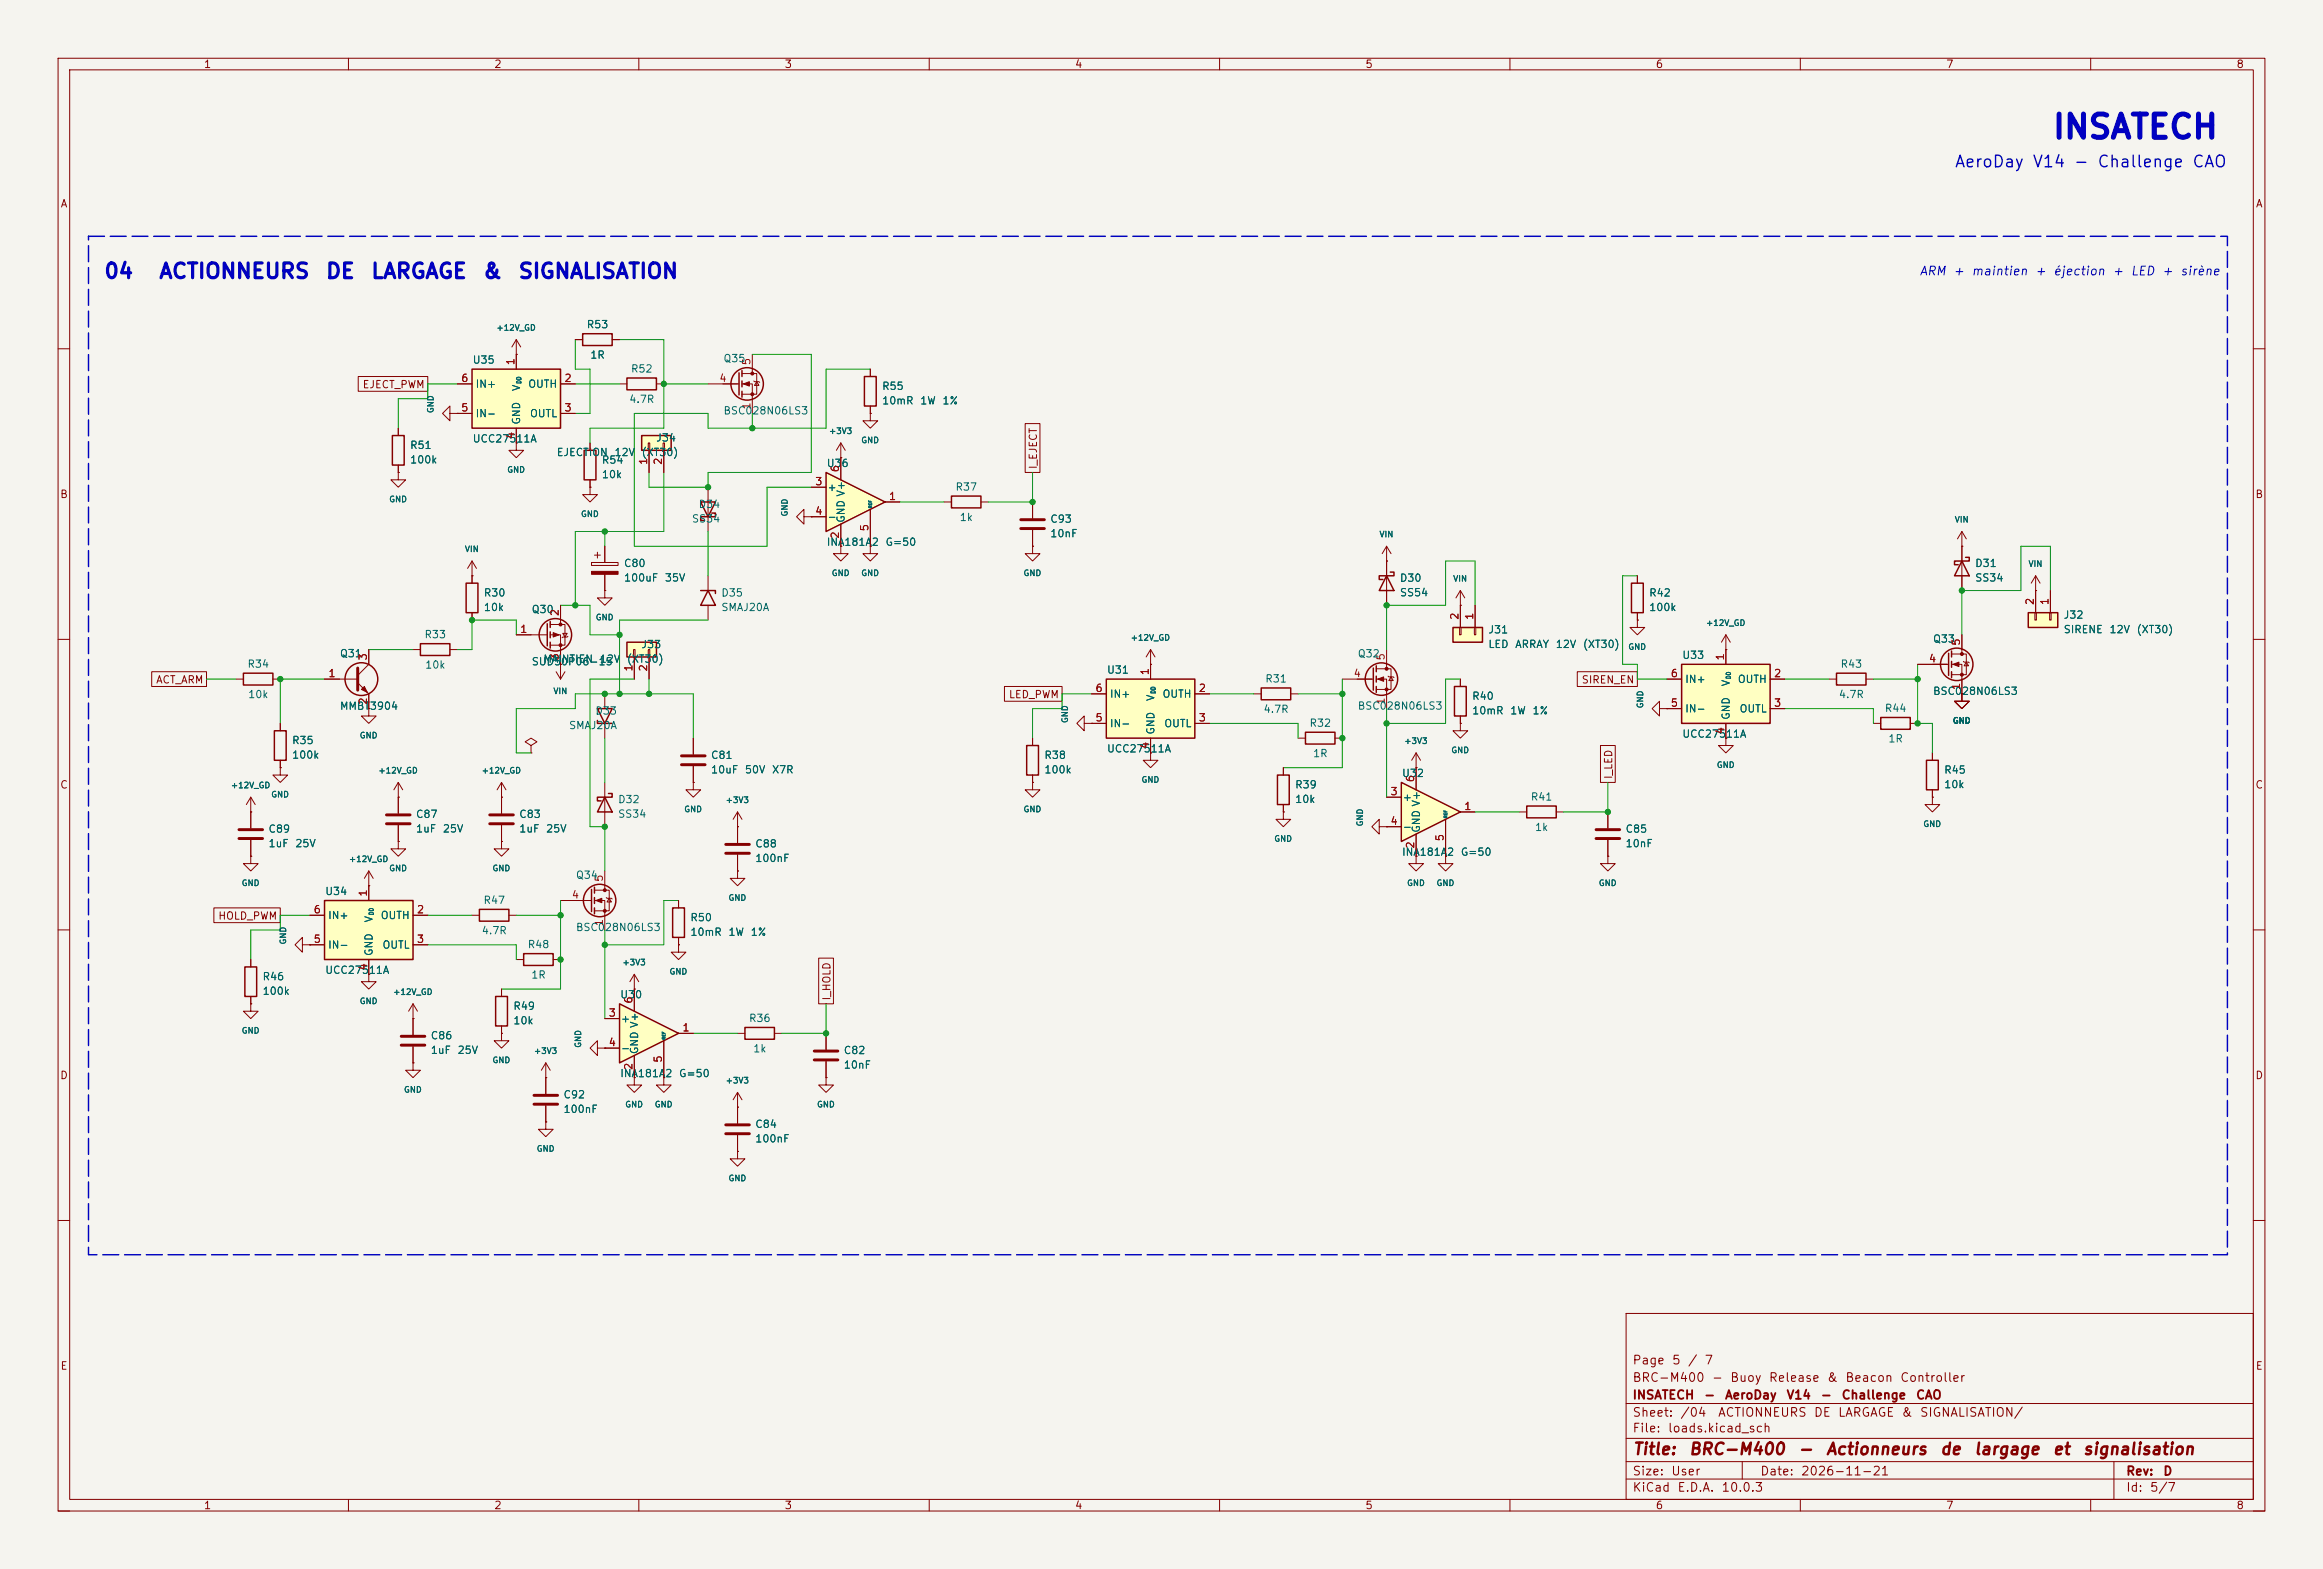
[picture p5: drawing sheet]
<svg xmlns="http://www.w3.org/2000/svg" width="400mm" height="270mm" viewBox="0 0 400 270" stroke-linecap="round" stroke-linejoin="round" font-family="sans-serif">
<defs><g id="words">
<text font-size="4" fill="#0000c2" x="353.2" y="24.8">INSATECH</text>
<g font-size="2.5" fill="#0000c2">
<text x="17.8" y="48.6">04</text>
<text x="27.2" y="48.6">ACTIONNEURS</text>
<text x="55.9" y="48.6">DE</text>
<text x="63.7" y="48.6">LARGAGE</text>
<text x="83" y="48.6">&amp;</text>
<text x="89.1" y="48.6">SIGNALISATION</text>
</g>
<text font-size="2" fill="#0000c2" x="336.5" y="29.3">AeroDay V14 - Challenge CAO</text>
<g font-size="2" fill="#840000">
<text x="281" y="250.9">Title:</text>
<text x="290.7" y="250.9">BRC-M400</text>
<text x="309.5" y="250.9">-</text>
<text x="314.3" y="250.9">Actionneurs</text>
<text x="333.9" y="250.9">de</text>
<text x="339.8" y="250.9">largage</text>
<text x="353.3" y="250.9">et</text>
<text x="358.5" y="250.9">signalisation</text>
</g>
<g font-size="1.5" fill="#0000c2">
<text x="330.4" y="47.8">ARM</text>
<text x="336.2" y="47.8">+</text>
<text x="339.4" y="47.8">maintien</text>
<text x="350.3" y="47.8">+</text>
<text x="353.5" y="47.8">éjection</text>
<text x="363.6" y="47.8">+</text>
<text x="366.8" y="47.8">LED</text>
<text x="372.1" y="47.8">+</text>
<text x="375.3" y="47.8">sirène</text>
</g>
<g font-size="1.5" fill="#840000">
<text x="281" y="238.2">BRC-M400</text>
<text x="281" y="235.2">Page</text>
<text x="287.8" y="235.2">5</text>
<text x="290.5" y="235.2">/</text>
<text x="293.4" y="235.2">7</text>
<text x="294.7" y="238.2">-</text>
<text x="297.8" y="238.2">Buoy</text>
<text x="304.5" y="238.2">Release</text>
<text x="314.5" y="238.2">&amp;</text>
<text x="317.6" y="238.2">Beacon</text>
<text x="327.1" y="238.2">Controller</text>
<text x="281" y="244.2">Sheet:</text>
<text x="281" y="241.2">INSATECH</text>
<text x="289.2" y="244.2">/04</text>
<text x="293.3" y="241.2">-</text>
<text x="295.7" y="244.2">ACTIONNEURS</text>
<text x="296.9" y="241.2">AeroDay</text>
<text x="307.5" y="241.2">V14</text>
<text x="312.2" y="244.2">DE</text>
<text x="313.4" y="241.2">-</text>
<text x="316.4" y="244.2">LARGAGE</text>
<text x="317" y="241.2">Challenge</text>
<text x="327.3" y="244.2">&amp;</text>
<text x="329.8" y="241.2">CAO</text>
<text x="330.5" y="244.2">SIGNALISATION/</text>
<text x="281" y="246.9">File:</text>
<text x="287.1" y="246.9">loads.kicad_sch</text>
<text x="281" y="257.1">KiCad</text>
<text x="281" y="254.3">Size:</text>
<text x="287.7" y="254.3">User</text>
<text x="288.7" y="257.1">E.D.A.</text>
<text x="296.3" y="257.1">10.0.3</text>
<text x="303" y="254.3">Date:</text>
<text x="310" y="254.3">2026-11-21</text>
<text x="366" y="254.3">Rev:</text>
<text x="366" y="257.1">Id:</text>
<text x="370.1" y="257.1">5/7</text>
<text x="372.4" y="254.3">D</text>
</g>
<g font-size="1.3" fill="#840000">
<text x="35" y="12">1</text>
<text x="85" y="12">2</text>
<text x="135" y="12">3</text>
<text x="185" y="12">4</text>
<text x="235" y="12">5</text>
<text x="285" y="12">6</text>
<text x="335" y="12">7</text>
<text x="385" y="12">8</text>
<text x="10.3" y="36">A</text>
<text x="388.3" y="36">A</text>
<text x="62.3" y="67.1">EJECT_PWM</text>
<text x="178.9" y="80.8" transform="rotate(-90 178.9 80.8)">I_EJECT</text>
<text x="10.3" y="86">B</text>
<text x="388.3" y="86">B</text>
<text x="26.8" y="117.9">ACT_ARM</text>
<text x="272.2" y="117.9">SIREN_EN</text>
<text x="173.6" y="120.5">LED_PWM</text>
<text x="10.3" y="136">C</text>
<text x="277.9" y="134.2" transform="rotate(-90 277.9 134.2)">I_LED</text>
<text x="388.3" y="136">C</text>
<text x="37.5" y="158.6">HOLD_PWM</text>
<text x="143.3" y="172.3" transform="rotate(-90 143.3 172.3)">I_HOLD</text>
<text x="10.3" y="186">D</text>
<text x="388.3" y="186">D</text>
<text x="10.3" y="236">E</text>
<text x="388.3" y="236">E</text>
<text x="35" y="260">1</text>
<text x="85" y="260">2</text>
<text x="135" y="260">3</text>
<text x="185" y="260">4</text>
<text x="235" y="260">5</text>
<text x="285" y="260">6</text>
<text x="335" y="260">7</text>
<text x="385" y="260">8</text>
</g>
<g font-size="1.3" fill="#006464">
<text x="100.9" y="56.8">R53</text>
<text x="81.3" y="62.9">U35</text>
<text x="101.5" y="62">1R</text>
<text x="108.5" y="64.4">R52</text>
<text x="124.5" y="62.6">Q35</text>
<text x="81.8" y="67">IN+</text>
<text x="89.9" y="67.4" transform="rotate(-90 89.9 67.4)">V</text>
<text x="90.8" y="67">OUTH</text>
<text x="108.2" y="69.7">4.7R</text>
<text x="124.5" y="71.6">BSC028N06LS3</text>
<text x="151.8" y="69.9">10mR</text>
<text x="151.8" y="67.4">R55</text>
<text x="158.3" y="69.9">1W</text>
<text x="162.2" y="69.9">1%</text>
<text x="70.5" y="77.6">R51</text>
<text x="81.3" y="76.5">UCC27511A</text>
<text x="81.8" y="72.1">IN-</text>
<text x="89.9" y="73.2" transform="rotate(-90 89.9 73.2)">GND</text>
<text x="91.2" y="72.1">OUTL</text>
<text x="112.9" y="76.3">J34</text>
<text x="70.5" y="80.1">100k</text>
<text x="95.8" y="78.8">EJECTION</text>
<text x="103.5" y="82.6">10k</text>
<text x="103.5" y="80.1">R54</text>
<text x="105.7" y="78.8">12V</text>
<text x="110.4" y="78.8">(XT30)</text>
<text x="142.2" y="80.7">U36</text>
<text x="120.2" y="87.7">D34</text>
<text x="142.4" y="84.8">+</text>
<text x="142.4" y="89.9">-</text>
<text x="164.4" y="84.7">R37</text>
<text x="165.1" y="90">1k</text>
<text x="119" y="90.2">SS34</text>
<text x="142.2" y="94.2">INA181A2</text>
<text x="145.8" y="90.1" transform="rotate(-90 145.8 90.1)">GND V+</text>
<text x="152.4" y="94.2">G=50</text>
<text x="180.7" y="90.3">C93</text>
<text x="180.7" y="92.8">10nF</text>
<text x="107.3" y="100.4">100uF</text>
<text x="107.3" y="97.9">C80</text>
<text x="114.4" y="100.4">35V</text>
<text x="240.9" y="100.4">D30</text>
<text x="340" y="97.9">D31</text>
<text x="340" y="100.4">SS34</text>
<text x="83.2" y="105.5">10k</text>
<text x="83.2" y="103">R30</text>
<text x="91.4" y="105.8">Q30</text>
<text x="124.1" y="105.5">SMAJ20A</text>
<text x="124.1" y="103">D35</text>
<text x="240.9" y="102.9">SS54</text>
<text x="283.9" y="103">R42</text>
<text x="283.9" y="105.5">100k</text>
<text x="355.2" y="106.8">J32</text>
<text x="58.4" y="113.4">Q31</text>
<text x="73" y="110.1">R33</text>
<text x="110.3" y="111.9">J33</text>
<text x="233.7" y="113.4">Q32</text>
<text x="256.2" y="109.3">J31</text>
<text x="256.2" y="111.8">LED</text>
<text x="260.8" y="111.8">ARRAY</text>
<text x="267.8" y="111.8">12V</text>
<text x="272.5" y="111.8">(XT30)</text>
<text x="289.6" y="113.7">U33</text>
<text x="332.7" y="110.9">Q33</text>
<text x="355.2" y="109.3">SIRENE</text>
<text x="363.1" y="109.3">12V</text>
<text x="367.8" y="109.3">(XT30)</text>
<text x="42.5" y="115.2">R34</text>
<text x="73.1" y="115.4">10k</text>
<text x="91.4" y="114.8">SUD50P06-15</text>
<text x="93.5" y="114.4">MAINTIEN</text>
<text x="103.2" y="114.4">12V</text>
<text x="107.8" y="114.4">(XT30)</text>
<text x="190.5" y="116.2">U31</text>
<text x="217.8" y="117.8">R31</text>
<text x="290.1" y="117.8">IN+</text>
<text x="298.2" y="118.2" transform="rotate(-90 298.2 118.2)">V</text>
<text x="299.1" y="117.8">OUTH</text>
<text x="316.8" y="115.2">R43</text>
<text x="332.7" y="119.9">BSC028N06LS3</text>
<text x="42.6" y="120.5">10k</text>
<text x="58.4" y="122.5">MMBT3904</text>
<text x="97.9" y="125.8">SMAJ20A</text>
<text x="102.4" y="123.3">D33</text>
<text x="191" y="125.5">IN-</text>
<text x="191" y="120.4">IN+</text>
<text x="199.1" y="120.7" transform="rotate(-90 199.1 120.7)">V</text>
<text x="200.1" y="120.4">OUTH</text>
<text x="200.4" y="125.5">OUTL</text>
<text x="217.5" y="123">4.7R</text>
<text x="225.4" y="125.4">R32</text>
<text x="233.7" y="122.4">BSC028N06LS3</text>
<text x="253.4" y="123.2">10mR</text>
<text x="253.4" y="120.7">R40</text>
<text x="259.9" y="123.2">1W</text>
<text x="263.8" y="123.2">1%</text>
<text x="290.1" y="122.9">IN-</text>
<text x="298.2" y="124" transform="rotate(-90 298.2 124)">GND</text>
<text x="299.4" y="122.9">OUTL</text>
<text x="316.5" y="120.5">4.7R</text>
<text x="324.4" y="122.8">R44</text>
<text x="50.2" y="128.4">R35</text>
<text x="50.2" y="130.9">100k</text>
<text x="122.3" y="130.9">C81</text>
<text x="179.7" y="130.9">R38</text>
<text x="190.5" y="129.8">UCC27511A</text>
<text x="199.1" y="126.5" transform="rotate(-90 199.1 126.5)">GND</text>
<text x="226" y="130.6">1R</text>
<text x="289.6" y="127.3">UCC27511A</text>
<text x="325" y="128.1">1R</text>
<text x="122.3" y="133.4">10uF</text>
<text x="128.1" y="133.4">50V</text>
<text x="132.8" y="133.4">X7R</text>
<text x="179.7" y="133.4">100k</text>
<text x="222.9" y="136">R39</text>
<text x="241.3" y="134">U32</text>
<text x="334.7" y="135.9">10k</text>
<text x="334.7" y="133.4">R45</text>
<text x="46.1" y="143.6">C89</text>
<text x="71.5" y="143.6">1uF</text>
<text x="71.5" y="141.1">C87</text>
<text x="76.1" y="143.6">25V</text>
<text x="89.3" y="143.6">1uF</text>
<text x="89.3" y="141.1">C83</text>
<text x="93.9" y="143.6">25V</text>
<text x="106.3" y="138.5">D32</text>
<text x="106.3" y="141">SS34</text>
<text x="222.9" y="138.5">10k</text>
<text x="241.4" y="138.2">+</text>
<text x="241.4" y="143.2">-</text>
<text x="244.8" y="143.4" transform="rotate(-90 244.8 143.4)">GND V+</text>
<text x="263.5" y="138.1">R41</text>
<text x="264.2" y="143.3">1k</text>
<text x="279.8" y="143.6">C85</text>
<text x="46.1" y="146.1">1uF</text>
<text x="50.7" y="146.1">25V</text>
<text x="129.9" y="148.6">100nF</text>
<text x="129.9" y="146.1">C88</text>
<text x="241.3" y="147.6">INA181A2</text>
<text x="251.4" y="147.6">G=50</text>
<text x="279.8" y="146.1">10nF</text>
<text x="55.9" y="154.3">U34</text>
<text x="83.1" y="155.9">R47</text>
<text x="99.1" y="151.5">Q34</text>
<text x="56.4" y="158.5">IN+</text>
<text x="64.5" y="158.8" transform="rotate(-90 64.5 158.8)">V</text>
<text x="65.4" y="158.5">OUTH</text>
<text x="82.8" y="161.1">4.7R</text>
<text x="99.1" y="160.5">BSC028N06LS3</text>
<text x="118.8" y="161.3">10mR</text>
<text x="118.8" y="158.8">R50</text>
<text x="125.3" y="161.3">1W</text>
<text x="129.2" y="161.3">1%</text>
<text x="55.9" y="167.9">UCC27511A</text>
<text x="56.4" y="163.6">IN-</text>
<text x="64.5" y="164.6" transform="rotate(-90 64.5 164.6)">GND</text>
<text x="65.8" y="163.6">OUTL</text>
<text x="90.8" y="163.5">R48</text>
<text x="45.1" y="169">R46</text>
<text x="45.1" y="171.5">100k</text>
<text x="91.4" y="168.7">1R</text>
<text x="106.7" y="172.1">U30</text>
<text x="74.1" y="179.2">C86</text>
<text x="88.3" y="176.6">10k</text>
<text x="88.3" y="174.1">R49</text>
<text x="106.8" y="176.3">+</text>
<text x="128.9" y="176.2">R36</text>
<text x="74.1" y="181.7">1uF</text>
<text x="78.7" y="181.7">25V</text>
<text x="106.7" y="185.7">INA181A2</text>
<text x="106.8" y="181.3">-</text>
<text x="110.2" y="181.5" transform="rotate(-90 110.2 181.5)">GND V+</text>
<text x="116.8" y="185.7">G=50</text>
<text x="129.6" y="181.4">1k</text>
<text x="145.2" y="181.7">C82</text>
<text x="145.2" y="184.2">10nF</text>
<text x="96.9" y="191.8">100nF</text>
<text x="96.9" y="189.3">C92</text>
<text x="129.9" y="196.9">100nF</text>
<text x="129.9" y="194.4">C84</text>
</g>
<g font-size="1.3" fill="#a90000">
<text x="88.9" y="63" transform="rotate(-90 88.9 63)">1</text>
<text x="129.5" y="63" transform="rotate(-90 129.5 63)">5</text>
<text x="79.3" y="71.1">5</text>
<text x="79.3" y="66">6</text>
<text x="97.1" y="66">2</text>
<text x="97.1" y="71.1">3</text>
<text x="123.8" y="66">4</text>
<text x="129.5" y="70.6" transform="rotate(-90 129.5 70.6)">1</text>
<text x="88.9" y="75.7" transform="rotate(-90 88.9 75.7)">4</text>
<text x="111.7" y="80.1" transform="rotate(-90 111.7 80.1)">1</text>
<text x="114.3" y="80.1" transform="rotate(-90 114.3 80.1)">2</text>
<text x="140.3" y="83.8">3</text>
<text x="144.8" y="81.4" transform="rotate(-90 144.8 81.4)">6</text>
<text x="140.3" y="88.9">4</text>
<text x="153" y="86.4">1</text>
<text x="144.8" y="92.8" transform="rotate(-90 144.8 92.8)">2</text>
<text x="149.8" y="91.5" transform="rotate(-90 149.8 91.5)">5</text>
<text x="96.5" y="106.1" transform="rotate(-90 96.5 106.1)">2</text>
<text x="251.4" y="106.8" transform="rotate(-90 251.4 106.8)">2</text>
<text x="254" y="106.8" transform="rotate(-90 254 106.8)">1</text>
<text x="350.5" y="104.2" transform="rotate(-90 350.5 104.2)">2</text>
<text x="353" y="104.2" transform="rotate(-90 353 104.2)">1</text>
<text x="63.5" y="113.8" transform="rotate(-90 63.5 113.8)">3</text>
<text x="89.5" y="109.2">1</text>
<text x="96.5" y="113.8" transform="rotate(-90 96.5 113.8)">3</text>
<text x="238.7" y="113.8" transform="rotate(-90 238.7 113.8)">5</text>
<text x="297.2" y="113.8" transform="rotate(-90 297.2 113.8)">1</text>
<text x="337.8" y="111.2" transform="rotate(-90 337.8 111.2)">5</text>
<text x="56.4" y="116.8">1</text>
<text x="109.2" y="115.7" transform="rotate(-90 109.2 115.7)">1</text>
<text x="111.7" y="115.7" transform="rotate(-90 111.7 115.7)">2</text>
<text x="188.5" y="119.4">6</text>
<text x="198.1" y="116.3" transform="rotate(-90 198.1 116.3)">1</text>
<text x="206.3" y="119.4">2</text>
<text x="233" y="116.8">4</text>
<text x="287.6" y="116.8">6</text>
<text x="305.4" y="116.8">2</text>
<text x="332" y="114.3">4</text>
<text x="337.8" y="118.8" transform="rotate(-90 337.8 118.8)">1</text>
<text x="63.5" y="121.4" transform="rotate(-90 63.5 121.4)">2</text>
<text x="188.5" y="124.5">5</text>
<text x="206.3" y="124.5">3</text>
<text x="238.7" y="121.4" transform="rotate(-90 238.7 121.4)">1</text>
<text x="287.6" y="121.9">5</text>
<text x="305.4" y="121.9">3</text>
<text x="198.1" y="129" transform="rotate(-90 198.1 129)">4</text>
<text x="297.2" y="126.5" transform="rotate(-90 297.2 126.5)">4</text>
<text x="239.3" y="137.2">3</text>
<text x="243.8" y="134.7" transform="rotate(-90 243.8 134.7)">6</text>
<text x="239.3" y="142.2">4</text>
<text x="252" y="139.7">1</text>
<text x="243.8" y="146.1" transform="rotate(-90 243.8 146.1)">2</text>
<text x="248.9" y="144.9" transform="rotate(-90 248.9 144.9)">5</text>
<text x="63.5" y="154.4" transform="rotate(-90 63.5 154.4)">1</text>
<text x="98.4" y="154.9">4</text>
<text x="104.1" y="151.9" transform="rotate(-90 104.1 151.9)">5</text>
<text x="53.9" y="157.5">6</text>
<text x="71.7" y="157.5">2</text>
<text x="104.1" y="159.5" transform="rotate(-90 104.1 159.5)">1</text>
<text x="53.9" y="162.6">5</text>
<text x="63.5" y="167.1" transform="rotate(-90 63.5 167.1)">4</text>
<text x="71.7" y="162.6">3</text>
<text x="109.2" y="172.8" transform="rotate(-90 109.2 172.8)">6</text>
<text x="104.7" y="175.3">3</text>
<text x="117.4" y="177.8">1</text>
<text x="104.7" y="180.3">4</text>
<text x="109.2" y="184.2" transform="rotate(-90 109.2 184.2)">2</text>
<text x="114.3" y="183" transform="rotate(-90 114.3 183)">5</text>
</g>
<g font-size="1" fill="#006464">
<text x="85.4" y="57.1">+12V_GD</text>
<text x="74.9" y="71.2" transform="rotate(-90 74.9 71.2)">GND</text>
<text x="142.7" y="74.9">+3V3</text>
<text x="148.2" y="76.5">GND</text>
<text x="87.2" y="81.6">GND</text>
<text x="66.9" y="86.7">GND</text>
<text x="99.9" y="89.2">GND</text>
<text x="135.9" y="89" transform="rotate(-90 135.9 89)">GND</text>
<text x="80" y="95.2">VIN</text>
<text x="237.4" y="92.7">VIN</text>
<text x="336.5" y="90.2">VIN</text>
<text x="143.1" y="99.4">GND</text>
<text x="148.2" y="99.4">GND</text>
<text x="176.1" y="99.4">GND</text>
<text x="250.1" y="100.3">VIN</text>
<text x="349.2" y="97.8">VIN</text>
<text x="102.5" y="107">GND</text>
<text x="293.7" y="107.9">+12V_GD</text>
<text x="194.6" y="110.5">+12V_GD</text>
<text x="280.3" y="112.1">GND</text>
<text x="95.2" y="119.7">VIN</text>
<text x="184.1" y="124.5" transform="rotate(-90 184.1 124.5)">GND</text>
<text x="283.2" y="122" transform="rotate(-90 283.2 122)">GND</text>
<text x="336.2" y="124.8">GND</text>
<text x="61.8" y="127.3">GND</text>
<text x="241.7" y="128.3">+3V3</text>
<text x="249.8" y="129.8">GND</text>
<text x="39.7" y="135.9">+12V_GD</text>
<text x="46.6" y="137.5">GND</text>
<text x="65.1" y="133.3">+12V_GD</text>
<text x="82.9" y="133.3">+12V_GD</text>
<text x="196.5" y="134.9">GND</text>
<text x="295.5" y="132.4">GND</text>
<text x="117.7" y="140">GND</text>
<text x="124.9" y="138.4">+3V3</text>
<text x="176.1" y="140">GND</text>
<text x="234.9" y="142.3" transform="rotate(-90 234.9 142.3)">GND</text>
<text x="331.1" y="142.5">GND</text>
<text x="60" y="148.6">+12V_GD</text>
<text x="219.3" y="145.1">GND</text>
<text x="41.5" y="152.7">GND</text>
<text x="66.9" y="150.2">GND</text>
<text x="84.7" y="150.2">GND</text>
<text x="125.3" y="155.2">GND</text>
<text x="242.2" y="152.7">GND</text>
<text x="247.3" y="152.7">GND</text>
<text x="275.2" y="152.7">GND</text>
<text x="49.5" y="162.6" transform="rotate(-90 49.5 162.6)">GND</text>
<text x="107.1" y="166.4">+3V3</text>
<text x="115.2" y="167.9">GND</text>
<text x="61.8" y="173">GND</text>
<text x="67.6" y="171.4">+12V_GD</text>
<text x="41.5" y="178.1">GND</text>
<text x="84.7" y="183.2">GND</text>
<text x="91.9" y="181.6">+3V3</text>
<text x="100.3" y="180.4" transform="rotate(-90 100.3 180.4)">GND</text>
<text x="69.5" y="188.3">GND</text>
<text x="107.6" y="190.8">GND</text>
<text x="112.6" y="190.8">GND</text>
<text x="124.9" y="186.7">+3V3</text>
<text x="140.6" y="190.8">GND</text>
<text x="92.3" y="198.4">GND</text>
<text x="125.3" y="203.5">GND</text>
</g>
<g font-size=".8" fill="#006464">
<text x="89.9" y="66.1" transform="rotate(-90 89.9 66.1)">DD</text>
<text x="199.1" y="119.5" transform="rotate(-90 199.1 119.5)">DD</text>
<text x="298.2" y="116.9" transform="rotate(-90 298.2 116.9)">DD</text>
<text x="64.5" y="157.6" transform="rotate(-90 64.5 157.6)">DD</text>
</g>
<g font-size=".5" fill="#006464">
<text x="150.2" y="87.5" transform="rotate(-90 150.2 87.5)">REF</text>
<text x="249.3" y="140.9" transform="rotate(-90 249.3 140.9)">REF</text>
<text x="114.7" y="179" transform="rotate(-90 114.7 179)">REF</text>
</g>
</g></defs>
<path d="M0 0h400v270h-400z" fill="#f5f4ef" stroke="#f5f4ef" stroke-width=".17"/>
<g fill="none" stroke="#840000" stroke-width=".17">
<path d="M10 10h380v250h-380zM12 12h376v246h-376zM60 10v2M110 10v2M160 10v2M210 10v2M260 10v2M310 10v2M360 10v2M10 60h2M101.6 76.2v1.3M388 60h2"/>
<path d="M101.6 83.8v1.3h1.3l-1.3 1.3-1.3-1.3h1.3M101.6 83.8h.1M101.6 82.6v1.2M10 110h2M40.6 116.9h1.3M47 116.9h1.3M55.9 116.9h5.7M61.6 117.5l1.9 1.9v2.5M63.5 111.8v2.5l-1.9 1.9M388 110h2M43.2 139.7h.1M43.2 137.2v5.3"/>
<path d="M43.2 137.2l-.8 1.3M43.2 137.2l.7 1.3M48.3 132.1v1.3h1.2l-1.2 1.2-1.3-1.2h1.3M48.3 132.1h.1M48.3 124.5v1.3M48.3 130.8v1.3M63.5 121.9v1.3h1.3l-1.3 1.3-1.3-1.3h1.3M63.5 121.9h.1M68.6 137.2h.1M68.6 134.6l-.8 1.3M68.6 134.6l.7 1.3M68.6 134.6v5.4"/>
<path d="M86.4 137.2h.1M86.4 134.6l-.8 1.3M86.4 134.6l.7 1.3M86.4 134.6v5.4M91.4 128.3l1.1-.6-1.1-.7-1 .7 1 .6v1.3M91.4 129.6h.1M43.2 147.3v1.3h1.2l-1.2 1.3-1.3-1.3h1.3M43.2 147.3h.1M43.2 144.5v2.8M63.5 152.4h.1M63.5 149.9v2.5M63.5 149.9l-.8 1.3"/>
<path d="M63.5 149.9l.8 1.3M68.6 144.8v1.3h1.2l-1.2 1.2-1.3-1.2h1.3M68.6 144.8h.1M68.6 142v2.8M86.4 144.8v1.3h1.2l-1.2 1.2-1.3-1.2h1.3M86.4 144.8h.1M86.4 142v2.8M10 160h2M71.1 175.3v2.8M86.4 177.8v1.3h1.2l-1.2 1.3-1.3-1.3h1.3M86.4 177.8h.1M86.4 170.2v1.3"/>
<path d="M86.4 176.6v1.2M109.2 170.2h.1M109.2 167.7l-.7 1.2M109.2 167.7l.8 1.2M109.2 167.7v2.5M116.8 162.6v1.3h1.3l-1.3 1.2-1.2-1.2h1.2M116.8 162.6h.1M388 160h2M71.1 182.9v1.3h1.3l-1.3 1.2-1.3-1.2h1.3M71.1 182.9h.1M71.1 180.1v2.8M94 185.4h.1"/>
<path d="M94 182.9l-.8 1.3M94 182.9l.7 1.3M94 182.9v2.5M109.2 185.4v1.3h1.3l-1.3 1.3-1.3-1.3h1.3M109.2 185.4h.1M114.3 185.4v1.3h1.3l-1.3 1.3-1.3-1.3h1.3M114.3 185.4h.1M127 190.5h.1M127 198.1v1.3h1.3l-1.3 1.3-1.3-1.3h1.3M127 198.1h.1M127 188l-.8 1.3M127 188l.8 1.3"/>
<path d="M127 188v2.5M10 210h2M388 210h2M280 226h108v32h-108zM60 258v2M110 258v2M160 258v2M210 258v2M260 258v2M280 254.5h108M280 251.5h108M280 247.5h108"/>
<path d="M280 241.5h108M300 251.5v3M310 258v2M360 258v2M364 251.5v6.5M10 260h2M388 260h2"/>
</g>
<g fill="none" stroke="#840000" stroke-width=".25">
<path d="M100.6 77.5h2v5.1h-2zM41.9 115.8h5.1v2.1h-5.1zM47.2 125.8h2.1v5h-2.1zM85.3 171.5h2.1v5.1h-2.1z"/>
<circle cx="62.2" cy="116.9" r="2.82"/>
</g>
<path d="M61.6 115v3.8M41.1 142.8h4.1M41.1 144.3h4.1M66.5 140.2h4.1M66.5 141.8h4.1M84.3 140.2h4.1M84.3 141.8h4.1M69.1 178.3h4.1M69.1 179.9h4.1" fill="none" stroke="#840000" stroke-width=".51"/>
<path d="M62.7 118.1l.5 1-1-.5z" fill="#840000" stroke="#840000" stroke-width=".17"/>
<path d="M106.7 172.7l10.1 5.1-10.1 5.1z" fill="#ffffc2"/>
<g fill="none" stroke="#840000" stroke-width=".25">
<path d="M82.5 156.5h5.1v2h-5.1zM101.9 153.1v3.8M102.4 152.7v1M102.4 154.5v1M102.4 156.2v1M115.8 156.2h2.1v5.1h-2.1zM42.2 166.4h2v5.1h-2zM90.2 164.1h5v2h-5zM106.7 172.7l10.1 5.1-10.1 5.1zM128.3 176.8h5v2h-5z"/>
<circle cx="103.3" cy="155" r="2.79"/>
</g>
<g fill="none" stroke="#840000" stroke-width=".17">
<path d="M337.8 94h.1M337.8 91.5l-.7 1.2M337.8 91.5l.8 1.2M337.8 91.5v2.5M81.3 157.5h1.2M87.6 157.5h1.3M96.5 155h5.4M102.4 153.2h2.5v3.5h-2.5M102.4 155h1.7v5M104.1 149.9v3.3M104.4 154.5l.1 .1h.8l.1 .1M104.9 154.6l.4 .6h-.8z"/>
<path d="M116.8 155v1.2M127 149.9v1.3h1.3l-1.3 1.2-1.3-1.2h1.3M127 149.9h.1M43.2 172.7v1.3h1.2l-1.2 1.3-1.3-1.3h1.3M43.2 172.7h.1M43.2 165.1v1.3M43.2 171.5v1.2M63.5 167.7v1.2h1.3l-1.3 1.3-1.3-1.3h1.3M63.5 167.7h.1M71.1 175.3h.1M71.1 172.7l-.7 1.3M71.1 172.7l.8 1.3"/>
<path d="M71.1 172.7v2.6M88.9 165.1h1.3M95.2 165.1h1.3M104.1 175.3h2.6M109.2 170.2v3.8M114.3 179.1v6.3M116.8 177.8h2.6M116.8 161.3v1.3M127 177.8h1.3M133.3 177.8h1.3M94 193.1v1.2h1.2l-1.2 1.3-1.3-1.3h1.3M94 193.1h.1"/>
<path d="M102.9 180.4v-1.3l-1.3 1.3 1.3 1.2v-1.2h1.2M104.1 180.4h.1M104.1 180.4h2.6M109.2 181.6v3.8M127 190.5v2.8M127 195.3v2.8"/>
</g>
<path d="M125 193.6h4M125 195.1h4" fill="none" stroke="#840000" stroke-width=".51"/>
<g fill="#840000" stroke="#840000" stroke-width=".17">
<path d="M102.6 155l1-.4v.7z"/>
<circle cx="104.1" cy="153.2" r=".25"/>
<circle cx="104.1" cy="156.7" r=".25"/>
</g>
<path d="M55.9 155h15.2v10.1h-15.2z" fill="#ffffc2"/>
<g fill="none" stroke="#840000" stroke-width=".25">
<path d="M100.3 57.4h5.1v2.1h-5.1zM337.8 96.5l1.3 2.6h-2.6zM338.5 95.9h.6v.6h-2.6v.7h.7M335.5 112.4v3.8M336 112v1.1M336 113.8v1M336 115.6v1M55.9 155h15.2v10.1h-15.2z"/>
<circle cx="336.9" cy="114.3" r="2.79"/>
</g>
<g fill="none" stroke="#840000" stroke-width=".17">
<path d="M88.9 58.4l-.8 1.3M88.9 58.4l.8 1.3M88.9 58.4v2.6M99.1 58.4h1.2M105.4 58.4h1.3M88.9 61h.1M144.8 78.8h.1M144.8 76.2l-.8 1.3M144.8 76.2l.7 1.3M144.8 76.2v2.6M138.4 88.9v-1.2l-1.2 1.2 1.2 1.3v-1.3h1.3M139.7 88.9h.1"/>
<path d="M337.8 94v7.6M330.2 114.3h5.3M336 112.5h2.6v3.6h-2.6M336 114.3h1.8v5.1M337.8 109.2v3.3M338.1 113.8l.1 .1h.8l.1 .2M338.6 113.9l.4 .7h-.8zM53.3 157.5h2.6M63.5 152.4v2.6M71.1 157.5h2.6M52.1 162.6v-1.3l-1.3 1.3 1.3 1.3v-1.3h1.2M53.3 162.6h.1"/>
<path d="M53.3 162.6h2.6M63.5 165.1v2.6M71.1 162.6h2.6M94 185.4v2.8M94 190.3v2.8"/>
</g>
<path d="M91.9 188.5h4.1M91.9 190h4.1" fill="none" stroke="#840000" stroke-width=".51"/>
<g fill="#840000" stroke="#840000" stroke-width=".17">
<path d="M336.3 114.3l1-.4v.8z"/>
<circle cx="337.8" cy="112.5" r=".25"/>
<circle cx="337.8" cy="116.1" r=".25"/>
</g>
<path d="M349.2 105.4h5.1v2.6h-5.1z" fill="#ffffc2"/>
<path d="M67.6 75h2v5h-2zM80.3 100.4h2v5h-2zM349.2 105.4h5.1v2.6h-5.1zM331.7 130.8h2.1v5.1h-2.1z" fill="none" stroke="#840000" stroke-width=".25"/>
<g fill="none" stroke="#840000" stroke-width=".17">
<path d="M68.6 73.7v1.3M68.6 81.3v1.3h1.2l-1.2 1.2-1.3-1.2h1.3M68.6 81.3h.1M68.6 80v1.3M81.3 99.1h.1M81.3 96.5l-.8 1.3M81.3 96.5l.7 1.3M81.3 96.5v3.9M81.3 105.4v1.3M337.8 119.4v1.3h1.3l-1.3 1.2-1.3-1.2h1.3M337.8 119.4h.1M350.4 105.4h.2v1.3h-.2z"/>
<path d="M350.5 101.6v3.8M352.9 105.4h.3v1.3h-.3zM353.1 101.6v3.8M251.5 124.5v1.3h1.2l-1.2 1.2-1.3-1.2h1.3M251.5 124.5h.1M332.7 129.6v1.2M332.7 135.9v1.3"/>
</g>
<path d="M250.2 108h5.1v2.5h-5.1z" fill="#ffffc2"/>
<g fill="none" stroke="#840000" stroke-width=".25">
<path d="M72.4 110.8h5.1v2h-5.1zM94.2 107.3v3.8M94.7 107v1M94.7 108.7v1.1M94.7 110.5v1M250.2 108h5.1v2.5h-5.1zM250.4 118.1h2.1v5.1h-2.1z"/>
<circle cx="95.6" cy="109.2" r="2.79"/>
</g>
<g fill="none" stroke="#840000" stroke-width=".17">
<path d="M88.9 76.2v1.3h1.3l-1.3 1.3-1.3-1.3h1.3M88.9 76.2h.1M149.9 71.1v1.3h1.2l-1.2 1.3-1.3-1.3h1.3M149.9 71.1h.1M71.1 111.8h1.3M77.5 111.8h1.2M88.9 109.2h5.3M94.7 107.5h2.6v3.5h-2.6M94.7 109.2h1.8v5.1M96.5 104.2v3.3M96.9 109h.8l-.4 .6zM97.8 109.5l-.1 .1h-.8l-.1 .2"/>
<path d="M251.3 108h.3v1.2h-.3zM251.5 104.2h.1M251.5 101.6v6.4M251.5 116.9v1.2M251.5 101.6l-.8 1.3M251.5 101.6l.7 1.3M253.9 108h.2v1.2h-.2zM254 104.2v3.8M243.8 132.1h.1M243.8 129.6l-.7 1.2M243.8 129.6l.8 1.2M243.8 129.6v2.5"/>
<path d="M251.5 123.2v1.3M243.8 147.3v1.3h1.3l-1.3 1.3-1.2-1.3h1.2M243.8 147.3h.1M248.9 147.3v1.3h1.3l-1.3 1.3-1.3-1.3h1.3M248.9 147.3h.1M276.9 147.3v1.3h1.2l-1.2 1.3-1.3-1.3h1.3M276.9 147.3h.1"/>
</g>
<g fill="#840000" stroke="#840000" stroke-width=".17">
<path d="M95.2 108.9l1.1 .3-1.1 .4z"/>
<circle cx="96.5" cy="107.5" r=".25"/>
<circle cx="96.5" cy="111" r=".25"/>
</g>
<path d="M241.3 134.6l10.2 5.1-10.2 5.1z" fill="#ffffc2"/>
<path d="M241.3 134.6l10.2 5.1-10.2 5.1z" fill="none" stroke="#840000" stroke-width=".25"/>
<path d="M238.8 137.2h2.5M243.8 132.1v3.8M251.5 139.7h2.5M238.8 142.3h2.5M243.8 143.5v3.8M248.9 141v6.3" fill="none" stroke="#840000" stroke-width=".17"/>
<path d="M81.3 63.5h15.2v10.2h-15.2z" fill="#ffffc2"/>
<path d="M81.3 63.5h15.2v10.2h-15.2zM262.9 138.7h5.1v2h-5.1z" fill="none" stroke="#840000" stroke-width=".25"/>
<g fill="none" stroke="#840000" stroke-width=".17">
<path d="M77.5 71.1v-1.2l-1.3 1.2 1.3 1.3v-1.3h1.2M78.7 71.1h.1M78.7 66.1h2.6M78.7 71.1h2.6M88.9 61v2.5M88.9 73.7v2.5M96.5 66.1h2.6M96.5 71.1h2.6M350.5 99.1l-.7 1.3M350.5 99.1l.8 1.3M350.5 99.1v2.5M297.2 111.8h.1"/>
<path d="M297.2 109.2l-.8 1.3M297.2 109.2l.7 1.3M297.2 109.2v2.6M350.5 101.6h.1M261.6 139.7h1.3M268 139.7h1.2M285.7 121.9v-1.2l-1.2 1.2 1.2 1.3v-1.3h1.3M287 121.9h.1M332.7 137.2v1.3h1.3l-1.3 1.2-1.2-1.2h1.2M332.7 137.2h.1"/>
</g>
<path d="M289.6 114.3h15.2v10.2h-15.2z" fill="#ffffc2"/>
<path d="M120.6 101.6h2.6v.5M121.9 101.6l1.3 2.6h-2.6zM280.9 100.4h2.1v5h-2.1zM289.6 114.3h15.2v10.2h-15.2zM316.2 115.8h5.1v2.1h-5.1zM104.1 137.2l1.3 2.5h-2.5zM104.8 136.5h.6v.7h-2.5v.6h.6M323.8 123.5h5.1v2h-5.1z" fill="none" stroke="#840000" stroke-width=".25"/>
<g fill="none" stroke="#840000" stroke-width=".17">
<path d="M121.9 99.1v2.5M281.9 99.1v1.3M95.8 115.6l.7 1.3M96.5 114.3h.1M96.5 114.3v2.6M97.3 115.6l-.8 1.3M121.9 104.2v2.5M281.9 105.4v1.3M287 116.9h2.6M297.2 111.8v2.5M304.8 116.9h2.5M315 116.9h1.2"/>
<path d="M321.3 116.9h1.3M104.1 134.6v7.7M287 121.9h2.6M297.2 127v1.3h1.2l-1.2 1.3-1.3-1.3h1.3M297.2 127h.1M297.2 124.5v2.5M304.8 121.9h2.5M322.6 124.5h1.2M328.9 124.5h1.3"/>
</g>
<path d="M107.9 110.5h5.1v2.6h-5.1z" fill="#ffffc2"/>
<g fill="none" stroke="#840000" stroke-width=".25">
<path d="M127.3 64.2v3.8M127.8 63.8v1M127.8 65.6v1M127.8 67.3v1M238.8 99.1l1.2 2.5h-2.5zM239.4 98.4h.6v.7h-2.5v.6h.6M107.9 110.5h5.1v2.6h-5.1zM217.2 118.4h5v2h-5zM236.5 115v3.8M237 114.6v1M237 116.4v1M237 118.1v1"/>
<path d="M102.9 124v.5h2.5M102.9 121.9h2.5l-1.3 2.6zM176.8 128.3h2v5.1h-2zM220 133.4h2v5.1h-2z"/>
<circle cx="128.7" cy="66.1" r="2.79"/>
<circle cx="237.9" cy="116.9" r="2.79"/>
</g>
<g fill="none" stroke="#840000" stroke-width=".17">
<path d="M121.9 66.1h5.4M127.8 64.3h2.5v3.5h-2.5M127.8 66.1h1.7v5M129.5 61v3.3M129.8 65.6l.1 .1h.8l.1 .1M130.3 65.7l.4 .6h-.8zM101.9 96.8h4.5v.5h-4.5zM102.4 95.5h1M102.9 95v1M104.1 94v2.8M104.1 98.8v2.8M238.8 96.5v7.7"/>
<path d="M104.1 101.6v1.3h1.3l-1.3 1.3-1.2-1.3h1.2M104.1 101.6h.1M104.1 119.4v2.5M109.1 111.8h.2v1.3h-.2zM109.2 113.1v3.8M111.6 111.8h.3v1.3h-.3zM111.8 113.1v3.8M215.9 119.4h1.3M222.2 119.4h1.3M231.1 116.9h5.4M237 115.1h2.5v3.5h-2.5M237 116.9h1.8v5"/>
<path d="M238.8 111.8v3.3M239 116.4l.1 .1h.8l.1 .1M239.5 116.5l.4 .6h-.8zM281.9 106.7v1.3h1.3l-1.3 1.2-1.2-1.2h1.2M281.9 106.7h.1M104.1 124.5v2.5M119.4 134.6v1.3h1.2l-1.2 1.3-1.3-1.3h1.3M119.4 134.6h.1M119.4 127v2.8M119.4 131.8v2.8M127 139.7v5.4M127 139.7l-.8 1.3"/>
<path d="M127 139.7l.8 1.3M177.8 134.6v1.3h1.3l-1.3 1.3-1.3-1.3h1.3M177.8 134.6h.1M177.8 127v1.3M177.8 133.4v1.2M186.7 124.5v-1.3l-1.3 1.3 1.3 1.3v-1.3h1.3M188 124.5h.1M198.1 129.6v1.2h1.3l-1.3 1.3-1.3-1.3h1.3M198.1 129.6h.1M221 139.7v1.3h1.2l-1.2 1.3-1.3-1.3h1.3M221 139.7h.1M221 132.1v1.3"/>
<path d="M221 138.5v1.2M276.9 139.7v2.8M127 142.3h.1M127 147.1v2.8M237.5 142.3v-1.3l-1.3 1.3 1.3 1.2v-1.2h1.3M238.8 142.3h.1M276.9 144.5v2.8M142.2 177.8v2.8M142.2 185.4v1.3h1.3l-1.3 1.3-1.2-1.3h1.2M142.2 185.4h.1M142.2 182.6v2.8"/>
</g>
<g fill="#840000" stroke="#840000" stroke-width=".17">
<path d="M101.9 98.3h4.5v.5h-4.5z"/>
<path d="M237.2 116.9l1.1-.4v.7z"/>
<path d="M128 66.1l1-.4v.7z"/>
<circle cx="238.8" cy="115.1" r=".25"/>
<circle cx="238.8" cy="118.6" r=".25"/>
<circle cx="129.5" cy="64.3" r=".25"/>
<circle cx="129.5" cy="67.8" r=".25"/>
</g>
<path d="M117.3 130.1h4.1M117.3 131.6h4.1M125 145.3h4M125 146.8h4M274.8 142.8h4.1M274.8 144.3h4.1M140.2 180.9h4.1M140.2 182.4h4.1" fill="none" stroke="#840000" stroke-width=".51"/>
<path d="M190.5 116.9h15.2v10.1h-15.2z" fill="#ffffc2"/>
<path d="M107.9 65h5.1v2.1h-5.1zM148.8 64.8h2.1v5.1h-2.1zM120.6 86.4h2.6l-1.3 2.5zM122.6 88.3h.6v.6h-2.6v.7h.7M163.8 85.4h5.1v2h-5.1zM190.5 116.9h15.2v10.1h-15.2zM224.8 126h5.1v2h-5.1z" fill="none" stroke="#840000" stroke-width=".25"/>
<g fill="none" stroke="#840000" stroke-width=".17">
<path d="M106.7 66.1h1.2M113 66.1h1.3M149.9 63.5v1.3M149.9 69.9v1.2M121.9 83.8v7.7M162.6 86.4h1.2M168.9 86.4h1.3M177.8 94v1.3h1.3l-1.3 1.2-1.3-1.2h1.3M177.8 94h.1M177.8 86.4v2.8M177.8 91.2v2.8M238.8 96.5h.1"/>
<path d="M238.8 94l-.8 1.3M238.8 94l.7 1.3M238.8 94v2.5M188 119.4h2.5M198.1 114.3h.1M198.1 111.8v5.1M198.1 111.8l-.7 1.3M198.1 111.8l.8 1.3M205.7 119.4h2.6M188 124.5h2.5M198.1 127v2.6M205.7 124.5h2.6"/>
<path d="M223.5 127h1.3M229.9 127h1.2"/>
</g>
<path d="M175.8 89.4h4M175.8 91h4" fill="none" stroke="#840000" stroke-width=".51"/>
<path d="M142.2 81.3l10.2 5.1-10.2 5.1z" fill="#ffffc2"/>
<path d="M142.2 81.3l10.2 5.1-10.2 5.1z" fill="none" stroke="#840000" stroke-width=".25"/>
<path d="M144.8 78.8v3.8M139.7 83.8h2.5M139.7 88.9h2.5M144.8 94v1.3h1.2l-1.2 1.2-1.3-1.2h1.3M144.8 94h.1M144.8 90.2v3.8M149.9 87.7v6.3M152.4 86.4h2.5" fill="none" stroke="#840000" stroke-width=".17"/>
<path d="M110.5 75h5.1v2.5h-5.1z" fill="#ffffc2"/>
<path d="M110.5 75h5.1v2.5h-5.1z" fill="none" stroke="#840000" stroke-width=".25"/>
<g fill="none" stroke="#840000" stroke-width=".17">
<path d="M99.1 58.4h1.2M105.4 58.4h1.3M61.7 64.8h12v2.5h-12zM68.6 73.7v1.3M78.7 71.1h.1M78.7 66.1h2.6M78.7 71.1h2.6M88.9 61h.1M88.9 76.2h.1M88.9 61v2.5M88.9 73.7v2.5M96.5 66.1h2.6"/>
<path d="M96.5 71.1h2.6M101.6 76.2v1.3M111.6 76.2h.3v1.3h-.3zM111.8 77.5v3.8M114.2 76.2h.2v1.3h-.2zM114.3 77.5v3.8M144.8 78.8h.1M144.8 78.8v3.8M149.9 71.1h.1M149.9 63.5v1.3M149.9 69.9v1.2M176.5 72.9h2.6v8.4h-2.6z"/>
<path d="M68.6 81.3h.1M68.6 80v1.3M81.3 99.1h.1M81.3 99.1v1.3M101.6 83.8h.1M101.6 82.6v1.2M104.1 94v2.8M104.1 98.8v2.8M139.7 88.9h.1M139.7 83.8h2.5M139.7 88.9h2.5M144.8 94h.1"/>
<path d="M144.8 90.2v3.8M149.9 94v1.3h1.2l-1.2 1.2-1.3-1.2h1.3M149.9 94h.1M149.9 87.7v6.3M152.4 86.4h2.5M177.8 94h.1M177.8 86.4v2.8M177.8 91.2v2.8M238.8 96.5h.1M238.8 96.5v2.6M281.9 99.1v1.3M337.8 94h.1"/>
<path d="M337.8 94v2.5M337.8 99.1v2.5M26.1 115.6h9.5v2.5h-9.5zM55.9 116.9h2.5M63.5 111.8v2.5M63.5 119.4v2.5M81.3 105.4v1.3M88.9 109.2h2.5M96.5 114.3h.1M96.5 104.2v2.5M96.5 111.8v2.5M104.1 101.6h.1"/>
<path d="M109.2 113.1v3.8M111.8 113.1v3.8M173 118.1h9.9v2.6h-9.9zM188 119.4h2.5M198.1 114.3h.1M198.1 114.3v2.6M205.7 119.4h2.6M238.8 101.6v2.6M251.5 104.2h.1M251.5 104.2v3.8M251.5 116.9v1.2M254 104.2v3.8"/>
<path d="M271.6 115.6h10.3v2.5h-10.3zM281.9 106.7h.1M281.9 105.4v1.3M287 116.9h2.6M297.2 111.8h.1M297.2 111.8v2.5M304.8 116.9h2.5M330.2 114.3h5.1M337.8 119.4h.1M337.8 109.2v2.6M337.8 116.9v2.5M350.5 101.6h.1"/>
<path d="M350.5 101.6v3.8M353.1 101.6v3.8M43.2 139.7h.1M43.2 139.7v2.8M48.3 132.1h.1M48.3 124.5v1.3M48.3 130.8v1.3M63.5 121.9h.1M68.6 137.2h.1M68.6 137.2v2.8M86.4 137.2h.1M86.4 137.2v2.8"/>
<path d="M119.4 134.6h.1M119.4 127v2.8M119.4 131.8v2.8M177.8 134.6h.1M177.8 127v1.3M177.8 133.4v1.2M188 124.5h.1M188 124.5h2.5M198.1 129.6h.1M198.1 127v2.6M205.7 124.5h2.6M221 139.7h.1"/>
<path d="M221 132.1v1.3M221 138.5v1.2M238.8 137.2h2.5M243.8 132.1h.1M243.8 132.1v3.8M251.5 124.5h.1M251.5 139.7h2.5M251.5 123.2v1.3M275.6 128.3h2.5v6.3h-2.5zM276.9 139.7v2.8M287 121.9h.1M287 121.9h2.6"/>
<path d="M297.2 127h.1M297.2 124.5v2.5M304.8 121.9h2.5M332.7 137.2h.1M332.7 129.6v1.2M332.7 135.9v1.3M36.8 156.2h11.5v2.6h-11.5zM43.2 147.3h.1M43.2 144.5v2.8M53.3 157.5h2.6M63.5 152.4h.1M63.5 152.4v2.6"/>
<path d="M68.6 144.8h.1M68.6 142v2.8M71.1 157.5h2.6M86.4 144.8h.1M86.4 142v2.8M116.8 155v1.2M127 149.9h.1M127 142.3h.1M127 142.3v2.8M127 147.1v2.8M238.8 142.3h.1M238.8 142.3h2.5"/>
<path d="M243.8 147.3h.1M243.8 143.5v3.8M248.9 147.3h.1M248.9 141v6.3M276.9 147.3h.1M276.9 144.5v2.8M43.2 172.7h.1M43.2 165.1v1.3M43.2 171.5v1.2M53.3 162.6h.1M53.3 162.6h2.6M63.5 167.7h.1"/>
<path d="M63.5 165.1v2.6M71.1 175.3h.1M71.1 175.3v2.8M71.1 162.6h2.6M86.4 177.8h.1M86.4 170.2v1.3M86.4 176.6v1.2M104.1 175.3h2.6M109.2 170.2h.1M109.2 170.2v3.8M114.3 179.1v6.3M116.8 162.6h.1"/>
<path d="M116.8 177.8h2.6M116.8 161.3v1.3M141 164.9h2.5v7.8h-2.5zM142.2 177.8v2.8M71.1 182.9h.1M71.1 180.1v2.8M94 185.4h.1M94 193.1h.1M94 185.4v2.8M94 190.3v2.8M104.1 180.4h.1M104.1 180.4h2.6"/>
<path d="M109.2 185.4h.1M109.2 181.6v3.8M114.3 185.4h.1M127 198.1h.1M127 190.5h.1M127 190.5v2.8M127 195.3v2.8M142.2 185.4h.1M142.2 182.6v2.8"/>
</g>
<g fill="none" stroke="#009600" stroke-width=".17">
<path d="M99.1 58.4v5.1h2.5v7.6h-2.5M106.7 58.4h7.6v15.3h-12.7v2.5M78.7 66.1h-5v2.5h-5.1v5.1M99.1 66.1h7.6M114.3 66.1h7.6M129.5 61h10.2v20.3h-17.8v2.5h-10.1v-2.5M129.5 71.1v2.6M149.9 63.5h-7.7v10.2h-20.3v-2.6h-12.7v22.9h22.9v-10.2h7.6M104.1 91.5v2.5M114.3 81.3v10.2h-15.2v12.7M121.9 91.5v7.6M154.9 86.4h7.7"/>
<path d="M177.8 81.3v5.1h-7.6M281.9 99.1h-2.5v15.2h2.5v2.6h5.1M35.6 116.9h5M55.9 116.9h-7.6v7.6M63.5 111.8h7.6M88.9 109.2v-2.5h-7.6v5.1h-2.6M96.5 104.2h5.1v5h5.1M109.2 116.9h-7.6v25.4h2.5v7.6M111.8 116.9v2.5M121.9 106.7h-15.2v12.7M188 119.4h-5.1v2.5h-5.1v5.1M208.3 119.4h7.6"/>
<path d="M223.5 119.4h7.6M231.1 116.9v15.2h-10.1M251.5 116.9h-2.6v7.6h-10.1M254 104.2v-7.7h-5.1v7.7h-10.1v7.6M307.3 116.9h7.7M322.6 116.9h7.6M330.2 114.3v10.2h2.5v5.1M353.1 101.6v-7.6h-5.1v7.6h-10.2v7.6M104.1 127v7.6M119.4 127v-7.6h-20.3v2.5h-10.2v7.7h2.5M208.3 124.5h15.2v2.5M238.8 121.9v15.3"/>
<path d="M254 139.7h7.6M276.9 134.6v5.1h-7.7M307.3 121.9h15.3v2.6M53.3 157.5h-5v2.5h-5.1v5.1M73.7 157.5h7.6M88.9 157.5h7.6M96.5 155v15.2h-10.1M116.8 155h-2.5v7.6h-10.2M73.7 162.6h15.2v2.5M104.1 160v15.3M119.4 177.8h7.6M142.2 172.7v5.1h-7.6"/>
</g>
<path d="M15.2 40.7h368.3v175.2h-368.3z" fill="none" stroke="#0000c2" stroke-width=".25" stroke-dasharray="2.7 1"/>
<g fill="#009600" stroke="#009600" stroke-width=".17">
<circle cx="48.3" cy="116.9" r=".46"/>
<circle cx="104.1" cy="162.6" r=".46"/>
<circle cx="142.2" cy="177.8" r=".46"/>
<circle cx="96.5" cy="157.5" r=".46"/>
<circle cx="96.5" cy="165.1" r=".46"/>
<circle cx="81.3" cy="106.7" r=".46"/>
<circle cx="106.7" cy="109.2" r=".46"/>
<circle cx="99.1" cy="104.2" r=".46"/>
<circle cx="104.1" cy="142.3" r=".46"/>
<circle cx="111.8" cy="119.4" r=".46"/>
<circle cx="106.7" cy="119.4" r=".46"/>
<circle cx="104.1" cy="119.4" r=".46"/>
<circle cx="114.3" cy="66.1" r=".46"/>
<circle cx="121.9" cy="83.8" r=".46"/>
<circle cx="129.5" cy="73.7" r=".46"/>
<circle cx="104.1" cy="91.5" r=".46"/>
<circle cx="177.8" cy="86.4" r=".46"/>
<circle cx="276.9" cy="139.7" r=".46"/>
<circle cx="231.1" cy="127" r=".46"/>
<circle cx="238.8" cy="124.5" r=".46"/>
<circle cx="330.2" cy="124.5" r=".46"/>
<circle cx="330.2" cy="116.9" r=".46"/>
<circle cx="231.1" cy="119.4" r=".46"/>
<circle cx="238.8" cy="104.2" r=".46"/>
<circle cx="337.8" cy="101.6" r=".46"/>
</g>
<use href="#words"/>
</svg>
